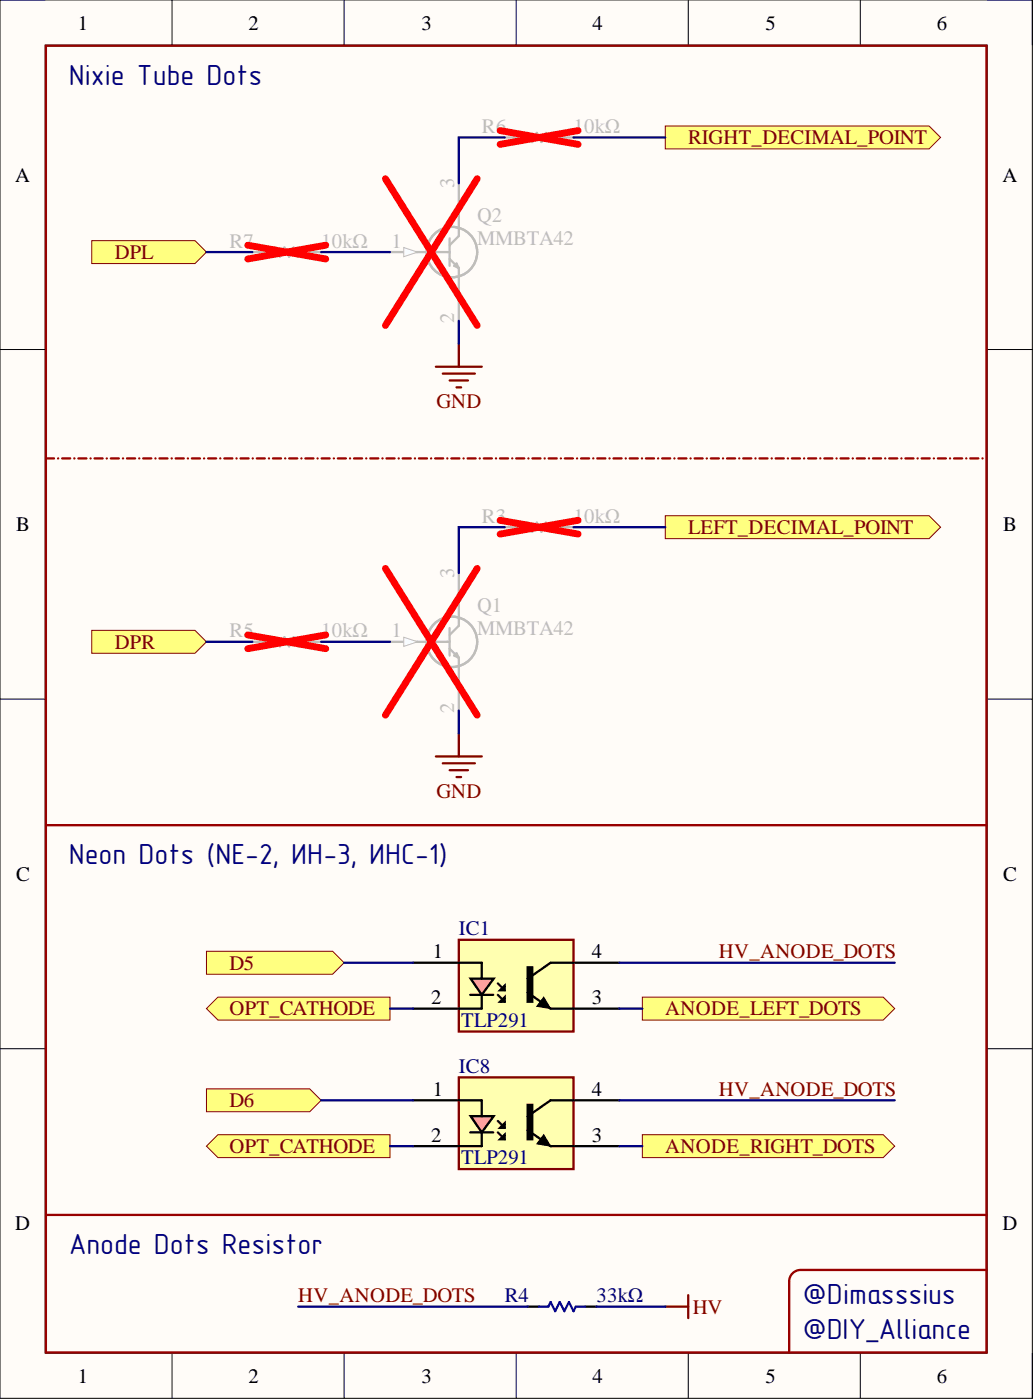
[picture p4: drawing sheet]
<svg xmlns="http://www.w3.org/2000/svg" width="114mm" height="155mm" viewBox="0 0 114 155" stroke-linecap="round" stroke-linejoin="round" font-family="sans-serif">
<defs><g id="words">
<g font-size="3.2" fill="#000080">
<text x="7.6" y="9.4">Nixie Tube Dots</text>
<text x="7.6" y="95.6">Neon Dots (NE-2, ИН-3, ИНС-1)</text>
<text x="7.6" y="138.7">Anode Dots Resistor</text>
<text x="88.8" y="144.3">@Dimasssius</text>
<text x="88.8" y="148.1">@DIY_Alliance</text>
</g>
<g font-size="2.3">
<text x="8.6" y="3.3">1</text>
<text x="27.5" y="3.3">2</text>
<text x="46.6" y="3.3">3</text>
<text x="65.5" y="3.3">4</text>
<text x="84.6" y="3.3">5</text>
<text x="103.6" y="3.3">6</text>
<text x="1.7" y="20.1">A</text>
<text x="110.8" y="20.1">A</text>
<text x="1.8" y="58.7">B</text>
<text x="110.9" y="58.7">B</text>
<text x="1.8" y="97.5">C</text>
<text x="110.9" y="97.5">C</text>
<text x="47.8" y="106">1</text>
<text x="65.4" y="106">4</text>
<text x="47.7" y="111.1">2</text>
<text x="65.4" y="111.1">3</text>
<text x="47.8" y="121.2">1</text>
<text x="65.4" y="121.2">4</text>
<text x="47.7" y="126.3">2</text>
<text x="65.4" y="126.3">3</text>
<text x="1.7" y="136.1">D</text>
<text x="110.8" y="136.1">D</text>
<text x="8.6" y="153">1</text>
<text x="27.5" y="153">2</text>
<text x="46.6" y="153">3</text>
<text x="65.5" y="153">4</text>
<text x="84.6" y="153">5</text>
<text x="103.6" y="153">6</text>
</g>
<g font-size="2.3" fill="#bfbebc">
<text x="53.3" y="14.7">R6</text>
<text x="63.4" y="14.7">10kΩ</text>
<text x="50.2" y="20.8" transform="rotate(-90 50.2 20.8)">3</text>
<text x="25.4" y="27.4">R7</text>
<text x="35.5" y="27.4">10kΩ</text>
<text x="43.3" y="27.4">1</text>
<text x="52.7" y="24.6">Q2</text>
<text x="52.7" y="27.1">MMBTA42</text>
<text x="50.2" y="35.7" transform="rotate(-90 50.2 35.7)">2</text>
<text x="53.3" y="57.8">R3</text>
<text x="63.4" y="57.8">10kΩ</text>
<text x="50.2" y="63.9" transform="rotate(-90 50.2 63.9)">3</text>
<text x="25.4" y="70.5">R5</text>
<text x="35.5" y="70.5">10kΩ</text>
<text x="43.3" y="70.5">1</text>
<text x="52.7" y="67.7">Q1</text>
<text x="52.7" y="70.2">MMBTA42</text>
<text x="50.2" y="78.9" transform="rotate(-90 50.2 78.9)">2</text>
</g>
<g font-size="2.3" fill="#800000">
<text x="76.1" y="16">RIGHT_DECIMAL_POINT</text>
<text x="12.7" y="28.6">DPL</text>
<text x="48.3" y="45.1">GND</text>
<text x="76.1" y="59.1">LEFT_DECIMAL_POINT</text>
<text x="12.7" y="71.8">DPR</text>
<text x="48.3" y="88.2">GND</text>
<text x="25.4" y="107.3">D5</text>
<text x="79.5" y="106">HV_ANODE_DOTS</text>
<text x="25.4" y="112.3">OPT_CATHODE</text>
<text x="73.5" y="112.3">ANODE_LEFT_DOTS</text>
<text x="25.4" y="122.5">D6</text>
<text x="79.5" y="121.2">HV_ANODE_DOTS</text>
<text x="25.4" y="127.5">OPT_CATHODE</text>
<text x="73.5" y="127.5">ANODE_RIGHT_DOTS</text>
<text x="33" y="144">HV_ANODE_DOTS</text>
<text x="76.6" y="145.3">HV</text>
</g>
<g font-size="2.3" fill="#000080">
<text x="50.7" y="103.5">IC1</text>
<text x="51" y="113.6">TLP291</text>
<text x="50.7" y="118.7">IC8</text>
<text x="51" y="128.8">TLP291</text>
<text x="55.8" y="144">R4</text>
<text x="65.9" y="144">33kΩ</text>
</g>
</g></defs>
<path d="M0 0h114.1v154.7h-114.1z" fill-rule="evenodd" fill="#fffcf8"/>
<path d="M0 0h114.1v154.7h-114.1z" fill="none" stroke="#000" stroke-width=".11"/>
<path d="M5 5h104.1v144.7h-104.1z" fill-rule="evenodd" fill="#fffcf8"/>
<g fill="none" stroke="#000" stroke-width=".11">
<path d="M0 0h5M19 0v5M38 0v5M57.1 0v5M76.1 0v5M95.1 0v5M109.1 0h5v5M5 5h104.1v144.7h-104.1zM0 38.7h5M109.1 38.7h5M0 77.3h5M109.1 77.3h5"/>
<path d="M0 116h5M109.1 116h5M19 149.7v5M38 149.7v5M57.1 149.7v5M76.1 149.7v5M95.1 149.7v5M114.1 149.7v5"/>
</g>
<path d="M22.8 120.4h11.4l1.3 1.3-1.3 1.3h-11.4z" fill-rule="evenodd" fill="#ffff80"/>
<path d="M22.8 120.4h11.4l1.3 1.3-1.3 1.3h-11.4z" fill="none" stroke="#800000" stroke-width=".11"/>
<path d="M48.2 83.7h5.1M48.9 84.4h3.6M49.7 85.2h2M50.5 86h.5M50.7 81.1v2.6" fill="none" stroke="#800000" stroke-width=".25"/>
<g fill="none" stroke="#bfbebc" stroke-width=".25">
<path d="M43.1 71h3.1M50.7 63.4v2.5M50.7 72.8v5.8"/>
<circle cx="50" cy="71" r="2.79"/>
</g>
<path d="M44.6 70.5l1.6 .5-1.6 .5z" fill="#f8fcff"/>
<path d="M44.6 70.5l1.6 .5-1.6 .5z" fill="none" stroke="#bfbebc" stroke-width=".11"/>
<g fill="none" stroke="#bfbebc" stroke-width=".25">
<path d="M43.1 27.9h3.1M50.7 20.3v2.5M50.7 29.7v5.8M55.8 58.3h2.3l.2-.5 .5 1 .5-1 .5 1 .6-1 .5 1 .2-.5h2.3M27.9 71h2.3l.2-.5 .5 1 .5-1 .6 1 .5-1 .5 1 .2-.5h2.3M46.2 71h3.5M49.7 71.8l1 1M49.7 69.5v3M50.2 72.5l.3-.2 .2 .5zM50.7 65.9v3.3l-1 1"/>
<circle cx="50" cy="27.9" r="2.79"/>
</g>
<path d="M55.3 57.6l8.6 1.5M63.9 57.6l-8.6 1.5M27.4 70.2l8.6 1.6M36 70.2l-8.6 1.6M42.6 62.9l10.1 16.2M52.7 62.9l-10.1 16.2" fill="none" stroke="#f00" stroke-width=".76"/>
<path d="M50.7 38v2.6M48.2 40.6h5.1M48.9 41.3h3.6M49.7 42.1h2M50.5 42.8h.5" fill="none" stroke="#800000" stroke-width=".25"/>
<path d="M44.6 27.4l1.6 .5-1.6 .5z" fill="#f8fcff"/>
<path d="M44.6 27.4l1.6 .5-1.6 .5z" fill="none" stroke="#bfbebc" stroke-width=".11"/>
<path d="M55.8 15.2h2.3l.2-.5 .5 1 .5-1 .5 1 .6-1 .5 1 .2-.5h2.3M27.9 27.9h2.3l.2-.5 .5 1 .5-1 .6 1 .5-1 .5 1 .2-.5h2.3M46.2 27.9h3.5M49.7 28.6l1 1.1M49.7 26.4v3M50.2 29.4l.3-.2 .2 .5zM50.7 22.8v3.3l-1 1" fill="none" stroke="#bfbebc" stroke-width=".25"/>
<path d="M42.6 19.8l10.1 16.2M52.7 19.8l-10.1 16.2M55.3 14.4l8.6 1.6M63.9 14.4l-8.6 1.6M27.4 27.1l8.6 1.5M36 27.1l-8.6 1.5" fill="none" stroke="#f00" stroke-width=".76"/>
<path d="M5.1 5.1h103.9v144.5" fill="none" stroke="#980000" stroke-width=".25"/>
<path d="M10.1 26.6h11.5l1.2 1.3-1.2 1.3h-11.5z" fill-rule="evenodd" fill="#ffff80"/>
<path d="M10.1 26.6h11.5l1.2 1.3-1.2 1.3h-11.5z" fill="none" stroke="#800000" stroke-width=".11"/>
<path d="M10.1 69.7h11.5l1.2 1.3-1.2 1.3h-11.5z" fill-rule="evenodd" fill="#ffff80"/>
<path d="M10.1 69.7h11.5l1.2 1.3-1.2 1.3h-11.5z" fill="none" stroke="#800000" stroke-width=".11"/>
<path d="M45.6 121.7h5.1M45.6 126.8h5.1M63.4 121.7h5.1M63.4 126.8h5.1" fill="none" stroke="#000" stroke-width=".25"/>
<path d="M50.7 119.2h12.7v10.1h-12.7z" fill-rule="evenodd" fill="#ffffb0"/>
<path d="M50.7 119.2h12.7v10.1h-12.7z" fill="none" stroke="#800000" stroke-width=".25"/>
<path d="M52 125.3h2.5M58.3 122.2h.5v3.8h-.5zM58.3 125l2.6 1.8h2.5M63.4 121.7h-2.5l-2.6 1.8" fill="none" stroke="#000" stroke-width=".25"/>
<g fill="#000">
<path d="M60.1 125.5l.8 1.3-1.6-.3z"/>
<path d="M58.3 122.2h.5v3.8h-.5z" fill-rule="evenodd"/>
</g>
<path d="M60.1 125.5l.8 1.3-1.6-.3z" fill="none" stroke="#000" stroke-width=".11"/>
<path d="M52 123.5h2.6l-1.3 1.8z" fill="#f99"/>
<path d="M45.6 106.5h5.1M45.6 111.6h5.1M63.4 106.5h5.1M63.4 111.6h5.1M50.7 121.7h2.6v1.8M52 123.5h2.6l-1.3 1.8zM53.3 125.3v1.5h-2.6M55.8 125.5v.5h-.5zM55.8 124.3v.5h-.5z" fill="none" stroke="#000" stroke-width=".25"/>
<path d="M55 125.3l.8 .7M55 124l.8 .8" fill="none" stroke="#101010" stroke-width=".25"/>
<path d="M55.8 125.5v.5h-.5zM55.8 124.3v.5h-.5z" fill="#000"/>
<path d="M50.7 104h12.7v10.1h-12.7z" fill-rule="evenodd" fill="#ffffb0"/>
<path d="M50.7 104h12.7v10.1h-12.7z" fill="none" stroke="#800000" stroke-width=".25"/>
<path d="M52 110.1h2.5M58.3 107h.5v3.8h-.5zM58.3 109.8l2.6 1.8h2.5M63.4 106.5h-2.5l-2.6 1.8" fill="none" stroke="#000" stroke-width=".25"/>
<g fill="#000">
<path d="M60.1 110.3l.8 1.3-1.6-.3z"/>
<path d="M58.3 107h.5v3.8h-.5z" fill-rule="evenodd"/>
</g>
<path d="M60.1 110.3l.8 1.3-1.6-.3z" fill="none" stroke="#000" stroke-width=".11"/>
<path d="M52 108.3h2.6l-1.3 1.8z" fill="#f99"/>
<path d="M50.7 106.5h2.6v1.8M52 108.3h2.6l-1.3 1.8zM53.3 110.1v1.5h-2.6M55.8 110.3v.5h-.5zM55.8 109v.5h-.5z" fill="none" stroke="#000" stroke-width=".25"/>
<path d="M55 110.1l.8 .7M55 108.8l.8 .7" fill="none" stroke="#101010" stroke-width=".25"/>
<path d="M55.8 110.3v.5h-.5zM55.8 109v.5h-.5z" fill="#000"/>
<path d="M22.8 105.2h14l1.2 1.3-1.2 1.3h-14z" fill-rule="evenodd" fill="#ffff80"/>
<path d="M22.8 105.2h14l1.2 1.3-1.2 1.3h-14z" fill="none" stroke="#800000" stroke-width=".11"/>
<path d="M71 110.3h26.6l1.3 1.3-1.3 1.2h-26.6z" fill-rule="evenodd" fill="#ffff80"/>
<path d="M71 110.3h26.6l1.3 1.3-1.3 1.2h-26.6z" fill="none" stroke="#800000" stroke-width=".11"/>
<path d="M58.3 144.5h1.3M64.7 144.5h1.2" fill="none" stroke="#000" stroke-width=".25"/>
<path d="M59.6 144.5h1l.3-.5 .5 1 .5-1 .5 1 .5-1 .5 1 .3-.5h1" fill="none" stroke="#00f" stroke-width=".25"/>
<path d="M73.5 144.5h2.6M76.1 143.3v2.5" fill="none" stroke="#800000" stroke-width=".25"/>
<path d="M71 125.5h26.6l1.3 1.3-1.3 1.3h-26.6z" fill-rule="evenodd" fill="#ffff80"/>
<path d="M71 125.5h26.6l1.3 1.3-1.3 1.3h-26.6z" fill="none" stroke="#800000" stroke-width=".11"/>
<path d="M22.8 111.6l1.3-1.3h19v2.5h-19z" fill-rule="evenodd" fill="#ffff80"/>
<path d="M22.8 111.6l1.3-1.3h19v2.5h-19z" fill="none" stroke="#800000" stroke-width=".11"/>
<path d="M24.1 125.5h19v2.6h-19l-1.3-1.3z" fill-rule="evenodd" fill="#ffff80"/>
<path d="M24.1 125.5h19v2.6h-19l-1.3-1.3z" fill="none" stroke="#800000" stroke-width=".11"/>
<path d="M73.5 13.9h29.2l1.3 1.3-1.3 1.3h-29.2z" fill-rule="evenodd" fill="#ffff80"/>
<path d="M73.5 13.9h29.2l1.3 1.3-1.3 1.3h-29.2z" fill="none" stroke="#800000" stroke-width=".11"/>
<path d="M73.5 57.1h29.2l1.3 1.2-1.3 1.3h-29.2z" fill-rule="evenodd" fill="#ffff80"/>
<path d="M73.5 57.1h29.2l1.3 1.2-1.3 1.3h-29.2z" fill="none" stroke="#800000" stroke-width=".11"/>
<g fill="none" stroke="#980000" stroke-width=".25">
<path d="M5.1 5.1v144.5h103.9M5.1 50.7h.9M6.4 50.7h.1M6.9 50.7h.9M8.2 50.7h.1M8.7 50.7h.9M10 50.7h.1M10.5 50.7h.8M11.8 50.7h.1M12.2 50.7h.9M13.6 50.7h.1M14 50.7h.9"/>
<path d="M15.4 50.7h.1M15.8 50.7h.9M17.2 50.7h.1M17.6 50.7h.9M19 50.7h.1M19.4 50.7h.9M20.8 50.7h.1M21.2 50.7h.9M22.6 50.7h.1M23 50.7h.9M24.3 50.7h.1M24.8 50.7h.9"/>
<path d="M26.1 50.7h.1M26.6 50.7h.9M27.9 50.7h.1M28.4 50.7h.9M29.7 50.7h.1M30.2 50.7h.9M31.5 50.7h.1M32 50.7h.9M33.3 50.7h.1M33.8 50.7h.9M35.1 50.7h.1M35.6 50.7h.8"/>
<path d="M36.9 50.7h.1M37.3 50.7h.9M38.7 50.7h.1M39.1 50.7h.9M40.5 50.7h.1M40.9 50.7h.9M42.3 50.7h.1M42.7 50.7h.9M44.1 50.7h.1M44.5 50.7h.9M45.9 50.7h.1M46.3 50.7h.9"/>
<path d="M47.6 50.7h.1M48.1 50.7h.9M49.4 50.7h.1M49.9 50.7h.9M51.2 50.7h.1M51.7 50.7h.9M53 50.7h.1M53.5 50.7h.9M54.8 50.7h.1M55.3 50.7h.9M56.6 50.7h.1M57.1 50.7h.9"/>
<path d="M58.4 50.7h.1M58.9 50.7h.8M60.2 50.7h.1M60.6 50.7h.9M62 50.7h.1M62.4 50.7h.9M63.8 50.7h.1M64.2 50.7h.9M65.6 50.7h.1M66 50.7h.9M67.4 50.7h.1M67.8 50.7h.9"/>
<path d="M69.2 50.7h.1M69.6 50.7h.9M71 50.7h.1M71.4 50.7h.9M72.7 50.7h.1M73.2 50.7h.9M74.5 50.7h.1M75 50.7h.9M76.3 50.7h.1M76.8 50.7h.9M78.1 50.7h.1M78.6 50.7h.9"/>
<path d="M79.9 50.7h.1M80.4 50.7h.9M81.7 50.7h.1M82.2 50.7h.9M83.5 50.7h.1M83.9 50.7h.9M85.3 50.7h.1M85.7 50.7h.9M87.1 50.7h.1M87.5 50.7h.9M88.9 50.7h.1M89.3 50.7h.9"/>
<path d="M90.7 50.7h.1M91.1 50.7h.9M92.5 50.7h.1M92.9 50.7h.9M94.3 50.7h.1M94.7 50.7h.9M96 50.7h.1M96.5 50.7h.9M97.8 50.7h.1M98.3 50.7h.9M99.6 50.7h.1M100.1 50.7h.9"/>
<path d="M101.4 50.7h.1M101.9 50.7h.9M103.2 50.7h.1M103.7 50.7h.9M105 50.7h.1M105.5 50.7h.9M106.8 50.7h.1M107.3 50.7h.9M108.6 50.7h.1M5.1 91.3h103.9M5.1 134.4h103.9M109 140.5h-20.5a1.27 1.27 0 0 0-1.3 1.3v7.8"/>
</g>
<g fill="none" stroke="#000080" stroke-width=".25">
<path d="M55.8 15.2h-5.1v5.1M63.4 15.2h10.1M22.8 27.9h5.1M35.5 27.9h7.6M50.7 35.5v2.5M55.8 58.3h-5.1v5.1M63.4 58.3h10.1M22.8 71h5.1M35.5 71h7.6M50.7 78.6v2.5M38 106.5h7.6M43.1 111.6h2.5"/>
<path d="M68.5 106.5h30.4M68.5 111.6h2.5M35.5 121.7h10.1M43.1 126.8h2.5M68.5 121.7h30.4M68.5 126.8h2.5M33 144.5h25.3M65.9 144.5h7.6"/>
</g>
<use href="#words"/>
</svg>
